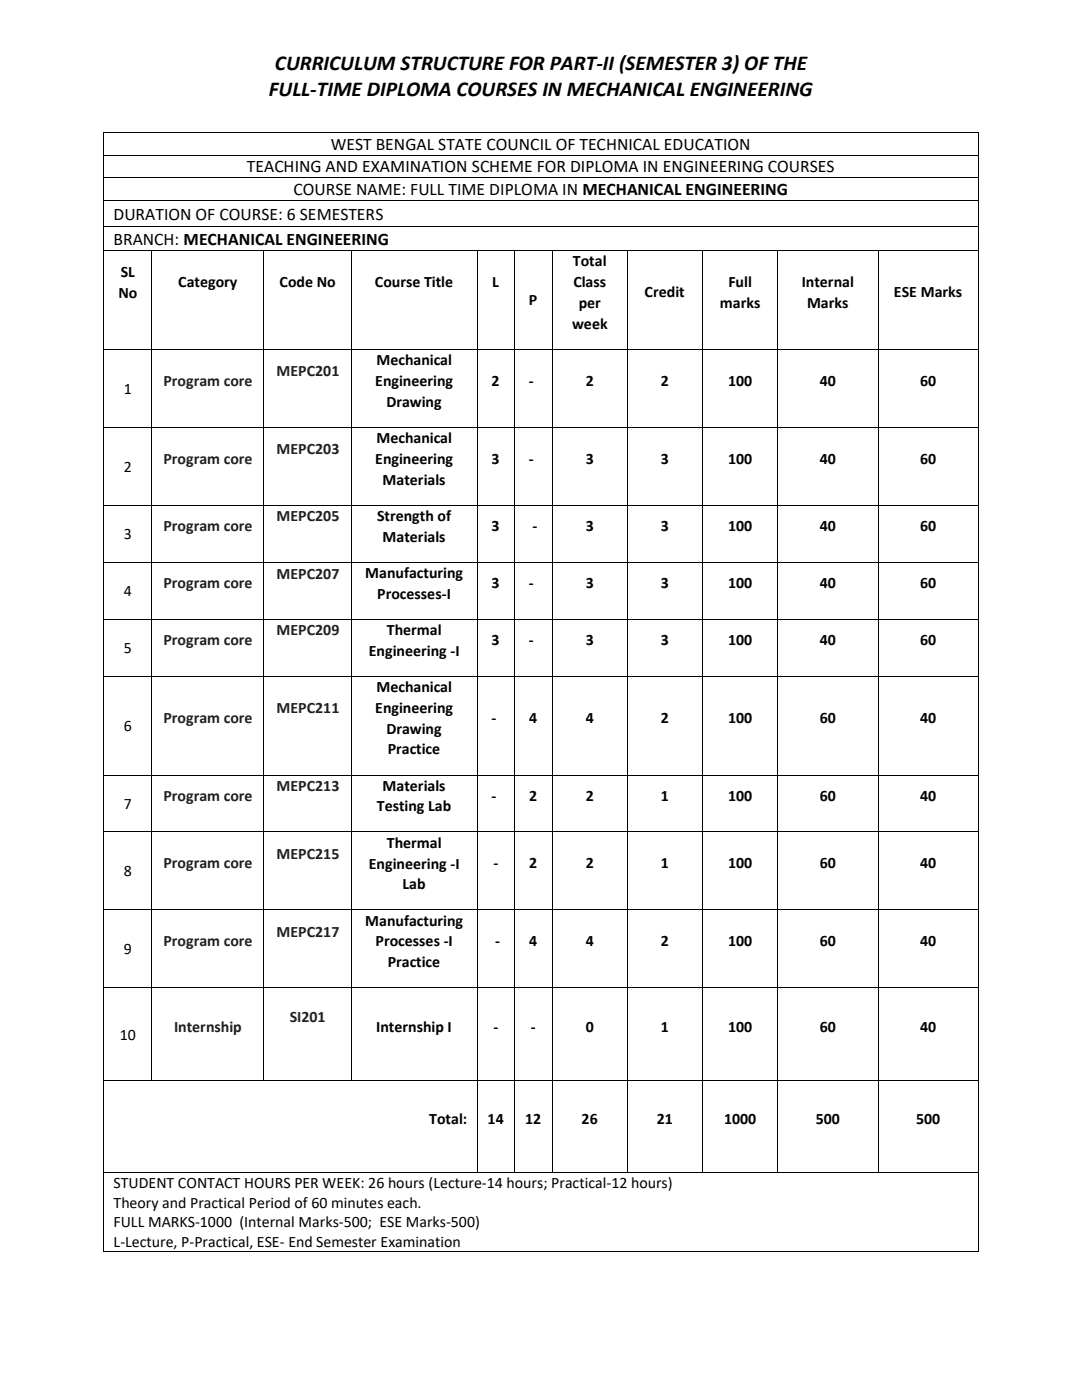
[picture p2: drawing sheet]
<svg xmlns="http://www.w3.org/2000/svg" width="216mm" height="279mm" viewBox="0 0 216 279" stroke-linecap="round" stroke-linejoin="round" font-family="sans-serif">
<defs><g id="words">
<g font-size="4.2">
<text x="54.9" y="14">CURRICULUM STRUCTURE FOR PART-II (SEMESTER 3) OF THE</text>
<text x="53.6" y="19.2">FULL-TIME DIPLOMA COURSES IN MECHANICAL ENGINEERING</text>
</g>
<g font-size="3.5">
<text x="66" y="29.9">WEST BENGAL STATE COUNCIL OF TECHNICAL EDUCATION</text>
<text x="49.3" y="34.4">TEACHING AND EXAMINATION SCHEME FOR DIPLOMA IN ENGINEERING COURSES</text>
<text x="58.6" y="39">COURSE NAME: FULL TIME DIPLOMA IN MECHANICAL ENGINEERING</text>
<text x="22.7" y="43.9">DURATION OF COURSE: 6 SEMESTERS</text>
<text x="22.7" y="48.8">BRANCH: MECHANICAL ENGINEERING</text>
</g>
<g font-size="3.2">
<text x="114.3" y="53.1">Total</text>
<text x="23.6" y="59.5">No</text>
<text x="24.1" y="55.3">SL</text>
<text x="35.6" y="57.4">Category</text>
<text x="55.8" y="57.4">Code No</text>
<text x="74.8" y="57.4">Course Title</text>
<text x="98.2" y="57.4">L</text>
<text x="114.4" y="57.3">Class</text>
<text x="128.6" y="59.3">Credit</text>
<text x="145.4" y="57.3">Full</text>
<text x="160" y="57.3">Internal</text>
<text x="178.4" y="59.3">ESE Marks</text>
<text x="105.6" y="60.9">P</text>
<text x="114.2" y="65.6">week</text>
<text x="115.5" y="61.5">per</text>
<text x="143.7" y="61.4">marks</text>
<text x="161" y="61.4">Marks</text>
<text x="74.9" y="77">Engineering</text>
<text x="75.1" y="72.9">Mechanical</text>
<text x="98.1" y="77">2</text>
<text x="105.6" y="77">-</text>
<text x="116.9" y="77">2</text>
<text x="131.9" y="77">2</text>
<text x="145.3" y="77">100</text>
<text x="163.6" y="77">40</text>
<text x="183.6" y="77">60</text>
<text x="24.7" y="78.6">1</text>
<text x="77.1" y="81.2">Drawing</text>
<text x="75.1" y="88.4">Mechanical</text>
<text x="24.7" y="94.2">2</text>
<text x="74.9" y="92.6">Engineering</text>
<text x="98.1" y="92.6">3</text>
<text x="105.6" y="92.6">-</text>
<text x="116.9" y="92.6">3</text>
<text x="131.9" y="92.6">3</text>
<text x="145.3" y="92.6">100</text>
<text x="163.6" y="92.6">40</text>
<text x="183.6" y="92.6">60</text>
<text x="76.3" y="96.7">Materials</text>
<text x="24.7" y="107.6">3</text>
<text x="75.2" y="104">Strength of</text>
<text x="98.1" y="106">3</text>
<text x="106.3" y="106">-</text>
<text x="116.9" y="106">3</text>
<text x="131.9" y="106">3</text>
<text x="145.3" y="106">100</text>
<text x="163.6" y="106">40</text>
<text x="183.6" y="106">60</text>
<text x="76.3" y="108.1">Materials</text>
<text x="24.7" y="119">4</text>
<text x="72.9" y="115.3">Manufacturing</text>
<text x="75.3" y="119.5">Processes-I</text>
<text x="98.1" y="117.4">3</text>
<text x="105.6" y="117.4">-</text>
<text x="116.9" y="117.4">3</text>
<text x="131.9" y="117.4">3</text>
<text x="145.3" y="117.4">100</text>
<text x="163.6" y="117.4">40</text>
<text x="183.6" y="117.4">60</text>
<text x="24.7" y="130.3">5</text>
<text x="73.6" y="130.8">Engineering -I</text>
<text x="77.2" y="126.7">Thermal</text>
<text x="98.1" y="128.8">3</text>
<text x="105.6" y="128.8">-</text>
<text x="116.9" y="128.8">3</text>
<text x="131.9" y="128.8">3</text>
<text x="145.3" y="128.8">100</text>
<text x="163.6" y="128.8">40</text>
<text x="183.6" y="128.8">60</text>
<text x="74.9" y="142.3">Engineering</text>
<text x="75.1" y="138.1">Mechanical</text>
<text x="24.7" y="145.9">6</text>
<text x="77.1" y="146.5">Drawing</text>
<text x="98.1" y="144.3">-</text>
<text x="105.6" y="144.3">4</text>
<text x="116.9" y="144.3">4</text>
<text x="131.9" y="144.3">2</text>
<text x="145.3" y="144.3">100</text>
<text x="163.6" y="144.3">60</text>
<text x="183.6" y="144.3">40</text>
<text x="77.4" y="150.6">Practice</text>
<text x="24.7" y="161.4">7</text>
<text x="75.2" y="161.9">Testing Lab</text>
<text x="76.3" y="157.8">Materials</text>
<text x="98.1" y="159.8">-</text>
<text x="105.6" y="159.8">2</text>
<text x="116.9" y="159.8">2</text>
<text x="131.9" y="159.8">1</text>
<text x="145.3" y="159.8">100</text>
<text x="163.6" y="159.8">60</text>
<text x="183.6" y="159.8">40</text>
<text x="73.6" y="173.3">Engineering -I</text>
<text x="77.2" y="169.1">Thermal</text>
<text x="98.4" y="173.3">-</text>
<text x="105.6" y="173.3">2</text>
<text x="116.9" y="173.3">2</text>
<text x="131.9" y="173.3">1</text>
<text x="145.3" y="173.3">100</text>
<text x="163.6" y="173.3">60</text>
<text x="183.6" y="173.3">40</text>
<text x="24.7" y="174.9">8</text>
<text x="80.3" y="177.5">Lab</text>
<text x="72.9" y="184.7">Manufacturing</text>
<text x="24.7" y="190.4">9</text>
<text x="74.9" y="188.9">Processes -I</text>
<text x="98.8" y="188.8">-</text>
<text x="105.6" y="188.8">4</text>
<text x="116.9" y="188.8">4</text>
<text x="131.9" y="188.8">2</text>
<text x="145.3" y="188.8">100</text>
<text x="163.6" y="188.8">60</text>
<text x="183.6" y="188.8">40</text>
<text x="77.4" y="193">Practice</text>
<text x="23.9" y="207.5">10</text>
<text x="75.1" y="205.9">Internship I</text>
<text x="98.4" y="205.9">-</text>
<text x="105.9" y="205.9">-</text>
<text x="116.9" y="205.9">0</text>
<text x="131.9" y="205.9">1</text>
<text x="145.3" y="205.9">100</text>
<text x="163.6" y="205.9">60</text>
<text x="183.6" y="205.9">40</text>
<text x="85.7" y="224.3">Total:</text>
<text x="97.3" y="224.3">14</text>
<text x="104.8" y="224.3">12</text>
<text x="116.1" y="224.3">26</text>
<text x="131" y="224.3">21</text>
<text x="144.5" y="224.3">1000</text>
<text x="162.8" y="224.3">500</text>
<text x="182.8" y="224.3">500</text>
<text x="22.7" y="237.1">STUDENT CONTACT HOURS PER WEEK: 26 hours (Lecture-14 hours; Practical-12 hours)</text>
<text x="22.7" y="241">Theory and Practical Period of 60 minutes each.</text>
<text x="22.7" y="244.9">FULL MARKS-1000 (Internal Marks-500; ESE Marks-500)</text>
<text x="22.7" y="248.8">L-Lecture, P-Practical, ESE- End Semester Examination</text>
</g>
<g font-size="3.2" fill="#231f20">
<text x="32.6" y="77">Program core</text>
<text x="55.2" y="75.1">MEPC201</text>
<text x="32.6" y="92.6">Program core</text>
<text x="55.2" y="90.6">MEPC203</text>
<text x="32.6" y="106">Program core</text>
<text x="55.2" y="104.1">MEPC205</text>
<text x="32.6" y="117.4">Program core</text>
<text x="55.2" y="115.5">MEPC207</text>
<text x="32.6" y="128.8">Program core</text>
<text x="55.2" y="126.8">MEPC209</text>
<text x="55.2" y="142.3">MEPC211</text>
<text x="32.6" y="144.3">Program core</text>
<text x="32.6" y="159.8">Program core</text>
<text x="55.2" y="157.9">MEPC213</text>
<text x="32.6" y="173.3">Program core</text>
<text x="55.2" y="171.3">MEPC215</text>
<text x="32.6" y="188.8">Program core</text>
<text x="55.2" y="186.9">MEPC217</text>
<text x="57.8" y="203.9">SI201</text>
<text x="34.7" y="205.9">Internship</text>
</g>
</g></defs>
<g fill="#000">
<path d="M20.7 26.4h.1v.1h-.1z" fill-rule="evenodd"/>
<path d="M20.7 26.4h.1v.1h-.1z" fill-rule="evenodd"/>
<path d="M20.7 30.9h.1v.1h-.1z" fill-rule="evenodd"/>
<path d="M20.7 35.4h.1v.1h-.1z" fill-rule="evenodd"/>
<path d="M195.1 26.4h.2v.1h-.2z" fill-rule="evenodd"/>
<path d="M195.1 26.4h.2v.1h-.2z" fill-rule="evenodd"/>
<path d="M195.1 30.9h.2v.1h-.2z" fill-rule="evenodd"/>
<path d="M195.1 35.4h.2v.1h-.2z" fill-rule="evenodd"/>
<path d="M20.7 40h.1v.1h-.1z" fill-rule="evenodd"/>
<path d="M20.7 45.1h.1v.2h-.1z" fill-rule="evenodd"/>
<path d="M20.7 49.9h.1v.1h-.1z" fill-rule="evenodd"/>
<path d="M30.2 49.9h.2v.1h-.2z" fill-rule="evenodd"/>
<path d="M52.6 49.9h.2v.1h-.2z" fill-rule="evenodd"/>
<path d="M70.1 49.9h.2v.1h-.2z" fill-rule="evenodd"/>
<path d="M95.1 49.9h.2v.1h-.2z" fill-rule="evenodd"/>
<path d="M102.6 49.9h.2v.1h-.2z" fill-rule="evenodd"/>
<path d="M110.1 49.9h.2v.1h-.2z" fill-rule="evenodd"/>
<path d="M125.1 49.9h.2v.1h-.2z" fill-rule="evenodd"/>
<path d="M140.1 49.9h.2v.1h-.2z" fill-rule="evenodd"/>
<path d="M155.1 49.9h.2v.1h-.2z" fill-rule="evenodd"/>
<path d="M175.1 49.9h.2v.1h-.2z" fill-rule="evenodd"/>
<path d="M195.1 40h.2v.1h-.2z" fill-rule="evenodd"/>
<path d="M195.1 45.1h.2v.2h-.2z" fill-rule="evenodd"/>
<path d="M195.1 49.9h.2v.1h-.2z" fill-rule="evenodd"/>
<path d="M20.7 69.6h.1v.2h-.1z" fill-rule="evenodd"/>
<path d="M30.2 69.6h.2v.2h-.2z" fill-rule="evenodd"/>
<path d="M52.6 69.6h.2v.2h-.2z" fill-rule="evenodd"/>
<path d="M70.1 69.6h.2v.2h-.2z" fill-rule="evenodd"/>
<path d="M95.1 69.6h.2v.2h-.2z" fill-rule="evenodd"/>
<path d="M102.6 69.6h.2v.2h-.2z" fill-rule="evenodd"/>
<path d="M110.1 69.6h.2v.2h-.2z" fill-rule="evenodd"/>
<path d="M125.1 69.6h.2v.2h-.2z" fill-rule="evenodd"/>
<path d="M140.1 69.6h.2v.2h-.2z" fill-rule="evenodd"/>
<path d="M155.1 69.6h.2v.2h-.2z" fill-rule="evenodd"/>
<path d="M175.1 69.6h.2v.2h-.2z" fill-rule="evenodd"/>
<path d="M195.1 69.6h.2v.2h-.2z" fill-rule="evenodd"/>
<path d="M20.7 85.2h.1v.2h-.1z" fill-rule="evenodd"/>
<path d="M30.2 85.2h.2v.2h-.2z" fill-rule="evenodd"/>
<path d="M52.6 85.2h.2v.2h-.2z" fill-rule="evenodd"/>
<path d="M70.1 85.2h.2v.2h-.2z" fill-rule="evenodd"/>
<path d="M95.1 85.2h.2v.2h-.2z" fill-rule="evenodd"/>
<path d="M102.6 85.2h.2v.2h-.2z" fill-rule="evenodd"/>
<path d="M110.1 85.2h.2v.2h-.2z" fill-rule="evenodd"/>
<path d="M125.1 85.2h.2v.2h-.2z" fill-rule="evenodd"/>
<path d="M140.1 85.2h.2v.2h-.2z" fill-rule="evenodd"/>
<path d="M155.1 85.2h.2v.2h-.2z" fill-rule="evenodd"/>
<path d="M175.1 85.2h.2v.2h-.2z" fill-rule="evenodd"/>
<path d="M195.1 85.2h.2v.2h-.2z" fill-rule="evenodd"/>
<path d="M20.7 100.7h.1v.2h-.1z" fill-rule="evenodd"/>
<path d="M20.7 112.1h.1v.2h-.1z" fill-rule="evenodd"/>
<path d="M30.2 100.7h.2v.2h-.2z" fill-rule="evenodd"/>
<path d="M30.2 112.1h.2v.2h-.2z" fill-rule="evenodd"/>
<path d="M52.6 100.7h.2v.2h-.2z" fill-rule="evenodd"/>
<path d="M52.6 112.1h.2v.2h-.2z" fill-rule="evenodd"/>
<path d="M70.1 100.7h.2v.2h-.2z" fill-rule="evenodd"/>
<path d="M70.1 112.1h.2v.2h-.2z" fill-rule="evenodd"/>
<path d="M95.1 100.7h.2v.2h-.2z" fill-rule="evenodd"/>
<path d="M95.1 112.1h.2v.2h-.2z" fill-rule="evenodd"/>
<path d="M102.6 100.7h.2v.2h-.2z" fill-rule="evenodd"/>
<path d="M102.6 112.1h.2v.2h-.2z" fill-rule="evenodd"/>
<path d="M110.1 100.7h.2v.2h-.2z" fill-rule="evenodd"/>
<path d="M110.1 112.1h.2v.2h-.2z" fill-rule="evenodd"/>
<path d="M125.1 100.7h.2v.2h-.2z" fill-rule="evenodd"/>
<path d="M125.1 112.1h.2v.2h-.2z" fill-rule="evenodd"/>
<path d="M140.1 100.7h.2v.2h-.2z" fill-rule="evenodd"/>
<path d="M140.1 112.1h.2v.2h-.2z" fill-rule="evenodd"/>
<path d="M155.1 100.7h.2v.2h-.2z" fill-rule="evenodd"/>
<path d="M155.1 112.1h.2v.2h-.2z" fill-rule="evenodd"/>
<path d="M175.1 100.7h.2v.2h-.2z" fill-rule="evenodd"/>
<path d="M175.1 112.1h.2v.2h-.2z" fill-rule="evenodd"/>
<path d="M195.1 100.7h.2v.2h-.2z" fill-rule="evenodd"/>
<path d="M195.1 112.1h.2v.2h-.2z" fill-rule="evenodd"/>
<path d="M20.7 123.5h.1v.1h-.1z" fill-rule="evenodd"/>
<path d="M20.7 134.8h.1v.2h-.1z" fill-rule="evenodd"/>
<path d="M30.2 123.5h.2v.1h-.2z" fill-rule="evenodd"/>
<path d="M30.2 134.8h.2v.2h-.2z" fill-rule="evenodd"/>
<path d="M52.6 123.5h.2v.1h-.2z" fill-rule="evenodd"/>
<path d="M52.6 134.8h.2v.2h-.2z" fill-rule="evenodd"/>
<path d="M70.1 123.5h.2v.1h-.2z" fill-rule="evenodd"/>
<path d="M70.1 134.8h.2v.2h-.2z" fill-rule="evenodd"/>
<path d="M95.1 123.5h.2v.1h-.2z" fill-rule="evenodd"/>
<path d="M95.1 134.8h.2v.2h-.2z" fill-rule="evenodd"/>
<path d="M102.6 123.5h.2v.1h-.2z" fill-rule="evenodd"/>
<path d="M102.6 134.8h.2v.2h-.2z" fill-rule="evenodd"/>
<path d="M110.1 123.5h.2v.1h-.2z" fill-rule="evenodd"/>
<path d="M110.1 134.8h.2v.2h-.2z" fill-rule="evenodd"/>
<path d="M125.1 123.5h.2v.1h-.2z" fill-rule="evenodd"/>
<path d="M125.1 134.8h.2v.2h-.2z" fill-rule="evenodd"/>
<path d="M140.1 123.5h.2v.1h-.2z" fill-rule="evenodd"/>
<path d="M140.1 134.8h.2v.2h-.2z" fill-rule="evenodd"/>
<path d="M155.1 123.5h.2v.1h-.2z" fill-rule="evenodd"/>
<path d="M155.1 134.8h.2v.2h-.2z" fill-rule="evenodd"/>
<path d="M175.1 123.5h.2v.1h-.2z" fill-rule="evenodd"/>
<path d="M175.1 134.8h.2v.2h-.2z" fill-rule="evenodd"/>
<path d="M195.1 123.5h.2v.1h-.2z" fill-rule="evenodd"/>
<path d="M195.1 134.8h.2v.2h-.2z" fill-rule="evenodd"/>
<path d="M20.7 154.6h.1v.2h-.1z" fill-rule="evenodd"/>
<path d="M30.2 154.6h.2v.2h-.2z" fill-rule="evenodd"/>
<path d="M52.6 154.6h.2v.2h-.2z" fill-rule="evenodd"/>
<path d="M70.1 154.6h.2v.2h-.2z" fill-rule="evenodd"/>
<path d="M95.1 154.6h.2v.2h-.2z" fill-rule="evenodd"/>
<path d="M102.6 154.6h.2v.2h-.2z" fill-rule="evenodd"/>
<path d="M110.1 154.6h.2v.2h-.2z" fill-rule="evenodd"/>
<path d="M125.1 154.6h.2v.2h-.2z" fill-rule="evenodd"/>
<path d="M140.1 154.6h.2v.2h-.2z" fill-rule="evenodd"/>
<path d="M155.1 154.6h.2v.2h-.2z" fill-rule="evenodd"/>
<path d="M175.1 154.6h.2v.2h-.2z" fill-rule="evenodd"/>
<path d="M195.1 154.6h.2v.2h-.2z" fill-rule="evenodd"/>
<path d="M20.7 165.9h.1v.2h-.1z" fill-rule="evenodd"/>
<path d="M30.2 165.9h.2v.2h-.2z" fill-rule="evenodd"/>
<path d="M52.6 165.9h.2v.2h-.2z" fill-rule="evenodd"/>
<path d="M70.1 165.9h.2v.2h-.2z" fill-rule="evenodd"/>
<path d="M95.1 165.9h.2v.2h-.2z" fill-rule="evenodd"/>
<path d="M102.6 165.9h.2v.2h-.2z" fill-rule="evenodd"/>
<path d="M110.1 165.9h.2v.2h-.2z" fill-rule="evenodd"/>
<path d="M125.1 165.9h.2v.2h-.2z" fill-rule="evenodd"/>
<path d="M140.1 165.9h.2v.2h-.2z" fill-rule="evenodd"/>
<path d="M155.1 165.9h.2v.2h-.2z" fill-rule="evenodd"/>
<path d="M175.1 165.9h.2v.2h-.2z" fill-rule="evenodd"/>
<path d="M195.1 165.9h.2v.2h-.2z" fill-rule="evenodd"/>
<path d="M20.7 181.5h.1v.2h-.1z" fill-rule="evenodd"/>
<path d="M20.7 197h.1v.2h-.1z" fill-rule="evenodd"/>
<path d="M30.2 181.5h.2v.2h-.2z" fill-rule="evenodd"/>
<path d="M30.2 197h.2v.2h-.2z" fill-rule="evenodd"/>
<path d="M52.6 181.5h.2v.2h-.2z" fill-rule="evenodd"/>
<path d="M52.6 197h.2v.2h-.2z" fill-rule="evenodd"/>
<path d="M70.1 181.5h.2v.2h-.2z" fill-rule="evenodd"/>
<path d="M70.1 197h.2v.2h-.2z" fill-rule="evenodd"/>
<path d="M95.1 181.5h.2v.2h-.2z" fill-rule="evenodd"/>
<path d="M95.1 197h.2v.2h-.2z" fill-rule="evenodd"/>
<path d="M102.6 181.5h.2v.2h-.2z" fill-rule="evenodd"/>
<path d="M102.6 197h.2v.2h-.2z" fill-rule="evenodd"/>
<path d="M110.1 181.5h.2v.2h-.2z" fill-rule="evenodd"/>
<path d="M110.1 197h.2v.2h-.2z" fill-rule="evenodd"/>
<path d="M125.1 181.5h.2v.2h-.2z" fill-rule="evenodd"/>
<path d="M125.1 197h.2v.2h-.2z" fill-rule="evenodd"/>
<path d="M140.1 181.5h.2v.2h-.2z" fill-rule="evenodd"/>
<path d="M140.1 197h.2v.2h-.2z" fill-rule="evenodd"/>
<path d="M155.1 181.5h.2v.2h-.2z" fill-rule="evenodd"/>
<path d="M155.1 197h.2v.2h-.2z" fill-rule="evenodd"/>
<path d="M175.1 181.5h.2v.2h-.2z" fill-rule="evenodd"/>
<path d="M175.1 197h.2v.2h-.2z" fill-rule="evenodd"/>
<path d="M195.1 181.5h.2v.2h-.2z" fill-rule="evenodd"/>
<path d="M195.1 197h.2v.2h-.2z" fill-rule="evenodd"/>
<path d="M20.7 215.5h.1v.2h-.1z" fill-rule="evenodd"/>
<path d="M30.2 215.5h.2v.2h-.2z" fill-rule="evenodd"/>
<path d="M52.6 215.5h.2v.2h-.2z" fill-rule="evenodd"/>
<path d="M70.1 215.5h.2v.2h-.2z" fill-rule="evenodd"/>
<path d="M95.1 215.5h.2v.2h-.2z" fill-rule="evenodd"/>
<path d="M102.6 215.5h.2v.2h-.2z" fill-rule="evenodd"/>
<path d="M110.1 215.5h.2v.2h-.2z" fill-rule="evenodd"/>
<path d="M125.1 215.5h.2v.2h-.2z" fill-rule="evenodd"/>
<path d="M140.1 215.5h.2v.2h-.2z" fill-rule="evenodd"/>
<path d="M155.1 215.5h.2v.2h-.2z" fill-rule="evenodd"/>
<path d="M175.1 215.5h.2v.2h-.2z" fill-rule="evenodd"/>
<path d="M195.1 215.5h.2v.2h-.2z" fill-rule="evenodd"/>
<path d="M20.7 233.9h.1v.2h-.1z" fill-rule="evenodd"/>
<path d="M95.1 233.9h.2v.2h-.2z" fill-rule="evenodd"/>
<path d="M102.6 233.9h.2v.2h-.2z" fill-rule="evenodd"/>
<path d="M110.1 233.9h.2v.2h-.2z" fill-rule="evenodd"/>
<path d="M125.1 233.9h.2v.2h-.2z" fill-rule="evenodd"/>
<path d="M140.1 233.9h.2v.2h-.2z" fill-rule="evenodd"/>
<path d="M155.1 233.9h.2v.2h-.2z" fill-rule="evenodd"/>
<path d="M175.1 233.9h.2v.2h-.2z" fill-rule="evenodd"/>
<path d="M195.1 233.9h.2v.2h-.2z" fill-rule="evenodd"/>
<path d="M20.7 249.6h.1v.2h-.1z" fill-rule="evenodd"/>
<path d="M20.7 249.6h.1v.2h-.1z" fill-rule="evenodd"/>
<path d="M195.1 249.6h.2v.2h-.2z" fill-rule="evenodd"/>
<path d="M195.1 249.6h.2v.2h-.2z" fill-rule="evenodd"/>
</g>
<g fill="none" stroke="#000" stroke-width=".2">
<path d="M20.7 26.5v4.4M20.7 31v4.4M20.7 35.5v4.5M20.8 26.5h174.3M20.8 31h174.3M20.8 35.4h174.3M195.2 26.5v4.4M195.2 31v4.4M195.2 35.5v4.5M20.7 40.1v5M20.7 45.3v4.6M20.7 50v19.6"/>
<path d="M20.8 40.1h174.3M20.8 45.2h174.3M20.8 50h9.4M30.3 50v19.6M30.4 50h22.2M52.7 50v19.6M52.8 50h17.3M70.2 50v19.6M70.3 50h24.8M95.2 50v19.6M95.3 50h7.3M102.7 50v19.6"/>
<path d="M102.8 50h7.3M110.2 50v19.6M110.3 50h14.8M125.2 50v19.6M125.3 50h14.8M140.2 50v19.6M140.3 50h14.8M155.2 50v19.6M155.3 50h19.8M175.2 50v19.6M175.3 50h19.8M195.2 40.1v5"/>
<path d="M195.2 45.3v4.6M195.2 50v19.6M20.7 69.8v15.4M20.8 69.7h9.4M30.3 69.8v15.4M30.4 69.7h22.2M52.7 69.8v15.4M52.8 69.7h17.3M70.2 69.8v15.4M70.3 69.7h24.8M95.2 69.8v15.4M95.3 69.7h7.3"/>
<path d="M102.7 69.8v15.4M102.8 69.7h7.3M110.2 69.8v15.4M110.3 69.7h14.8M125.2 69.8v15.4M125.3 69.7h14.8M140.2 69.8v15.4M140.3 69.7h14.8M155.2 69.8v15.4M155.3 69.7h19.8M175.2 69.8v15.4M175.3 69.7h19.8"/>
<path d="M195.2 69.8v15.4M20.7 85.4v15.3M20.8 85.3h9.4M30.3 85.4v15.3M30.4 85.3h22.2M52.7 85.4v15.3M52.8 85.3h17.3M70.2 85.4v15.3M70.3 85.3h24.8M95.2 85.4v15.3M95.3 85.3h7.3M102.7 85.4v15.3"/>
<path d="M102.8 85.3h7.3M110.2 85.4v15.3M110.3 85.3h14.8M125.2 85.4v15.3M125.3 85.3h14.8M140.2 85.4v15.3M140.3 85.3h14.8M155.2 85.4v15.3M155.3 85.3h19.8M175.2 85.4v15.3M175.3 85.3h19.8M195.2 85.4v15.3"/>
<path d="M20.7 100.9v11.2M20.7 112.3v11.2M20.8 100.8h9.4M20.8 112.2h9.4M30.3 100.9v11.2M30.3 112.3v11.2M30.4 100.8h22.2M30.4 112.2h22.2M52.7 100.9v11.2M52.7 112.3v11.2M52.8 100.8h17.3M52.8 112.2h17.3"/>
<path d="M70.2 100.9v11.2M70.2 112.3v11.2M70.3 100.8h24.8M70.3 112.2h24.8M95.2 100.9v11.2M95.2 112.3v11.2M95.3 100.8h7.3M95.3 112.2h7.3M102.7 100.9v11.2M102.7 112.3v11.2M102.8 100.8h7.3M102.8 112.2h7.3"/>
<path d="M110.2 100.9v11.2M110.2 112.3v11.2M110.3 100.8h14.8M110.3 112.2h14.8M125.2 100.9v11.2M125.2 112.3v11.2M125.3 100.8h14.8M125.3 112.2h14.8M140.2 100.9v11.2M140.2 112.3v11.2M140.3 100.8h14.8M140.3 112.2h14.8"/>
<path d="M155.2 100.9v11.2M155.2 112.3v11.2M155.3 100.8h19.8M155.3 112.2h19.8M175.2 100.9v11.2M175.2 112.3v11.2M175.3 100.8h19.8M175.3 112.2h19.8M195.2 100.9v11.2M195.2 112.3v11.2M20.7 123.6v11.2M20.7 135v19.6"/>
<path d="M20.8 123.5h9.4M20.8 134.9h9.4M30.3 123.6v11.2M30.3 135v19.6M30.4 123.5h22.2M30.4 134.9h22.2M52.7 123.6v11.2M52.7 135v19.6M52.8 123.5h17.3M52.8 134.9h17.3M70.2 123.6v11.2M70.2 135v19.6"/>
<path d="M70.3 123.5h24.8M70.3 134.9h24.8M95.2 123.6v11.2M95.2 135v19.6M95.3 123.5h7.3M95.3 134.9h7.3M102.7 123.6v11.2M102.7 135v19.6M102.8 123.5h7.3M102.8 134.9h7.3M110.2 123.6v11.2M110.2 135v19.6"/>
<path d="M110.3 123.5h14.8M110.3 134.9h14.8M125.2 123.6v11.2M125.2 135v19.6M125.3 123.5h14.8M125.3 134.9h14.8M140.2 123.6v11.2M140.2 135v19.6M140.3 123.5h14.8M140.3 134.9h14.8M155.2 123.6v11.2M155.2 135v19.6"/>
<path d="M155.3 123.5h19.8M155.3 134.9h19.8M175.2 123.6v11.2M175.2 135v19.6M175.3 123.5h19.8M175.3 134.9h19.8M195.2 123.6v11.2M195.2 135v19.6M20.7 154.8v11.1M20.8 154.7h9.4M30.3 154.8v11.1M30.4 154.7h22.2"/>
<path d="M52.7 154.8v11.1M52.8 154.7h17.3M70.2 154.8v11.1M70.3 154.7h24.8M95.2 154.8v11.1M95.3 154.7h7.3M102.7 154.8v11.1M102.8 154.7h7.3M110.2 154.8v11.1M110.3 154.7h14.8M125.2 154.8v11.1M125.3 154.7h14.8"/>
<path d="M140.2 154.8v11.1M140.3 154.7h14.8M155.2 154.8v11.1M155.3 154.7h19.8M175.2 154.8v11.1M175.3 154.7h19.8M195.2 154.8v11.1M20.7 166.1v15.4M20.8 166h9.4M30.3 166.1v15.4M30.4 166h22.2M52.7 166.1v15.4"/>
<path d="M52.8 166h17.3M70.2 166.1v15.4M70.3 166h24.8M95.2 166.1v15.4M95.3 166h7.3M102.7 166.1v15.4M102.8 166h7.3M110.2 166.1v15.4M110.3 166h14.8M125.2 166.1v15.4M125.3 166h14.8M140.2 166.1v15.4"/>
<path d="M140.3 166h14.8M155.2 166.1v15.4M155.3 166h19.8M175.2 166.1v15.4M175.3 166h19.8M195.2 166.1v15.4M20.7 181.7v15.3M20.7 197.2v18.3M20.8 181.6h9.4M20.8 197.1h9.4M30.3 181.7v15.3M30.3 197.2v18.3"/>
<path d="M30.4 181.6h22.2M30.4 197.1h22.2M52.7 181.7v15.3M52.7 197.2v18.3M52.8 181.6h17.3M52.8 197.1h17.3M70.2 181.7v15.3M70.2 197.2v18.3M70.3 181.6h24.8M70.3 197.1h24.8M95.2 181.7v15.3M95.2 197.2v18.3"/>
<path d="M95.3 181.6h7.3M95.3 197.1h7.3M102.7 181.7v15.3M102.7 197.2v18.3M102.8 181.6h7.3M102.8 197.1h7.3M110.2 181.7v15.3M110.2 197.2v18.3M110.3 181.6h14.8M110.3 197.1h14.8M125.2 181.7v15.3M125.2 197.2v18.3"/>
<path d="M125.3 181.6h14.8M125.3 197.1h14.8M140.2 181.7v15.3M140.2 197.2v18.3M140.3 181.6h14.8M140.3 197.1h14.8M155.2 181.7v15.3M155.2 197.2v18.3M155.3 181.6h19.8M155.3 197.1h19.8M175.2 181.7v15.3M175.2 197.2v18.3"/>
<path d="M175.3 181.6h19.8M175.3 197.1h19.8M195.2 181.7v15.3M195.2 197.2v18.3M20.7 215.7v18.2M20.8 215.6h9.4M30.4 215.6h22.2M52.8 215.6h17.3M70.3 215.6h24.8M95.2 215.7v18.2M95.3 215.6h7.3M102.7 215.7v18.2"/>
<path d="M102.8 215.6h7.3M110.2 215.7v18.2M110.3 215.6h14.8M125.2 215.7v18.2M125.3 215.6h14.8M140.2 215.7v18.2M140.3 215.6h14.8M155.2 215.7v18.2M155.3 215.6h19.8M175.2 215.7v18.2M175.3 215.6h19.8M195.2 215.7v18.2"/>
<path d="M20.7 234.1v15.5M20.8 234h74.3M95.3 234h7.3M102.8 234h7.3M110.3 234h14.8M125.3 234h14.8M140.3 234h14.8M155.3 234h19.8M175.3 234h19.8M195.2 234.1v15.5M20.8 249.7h174.3"/>
</g>
<use href="#words"/>
</svg>
